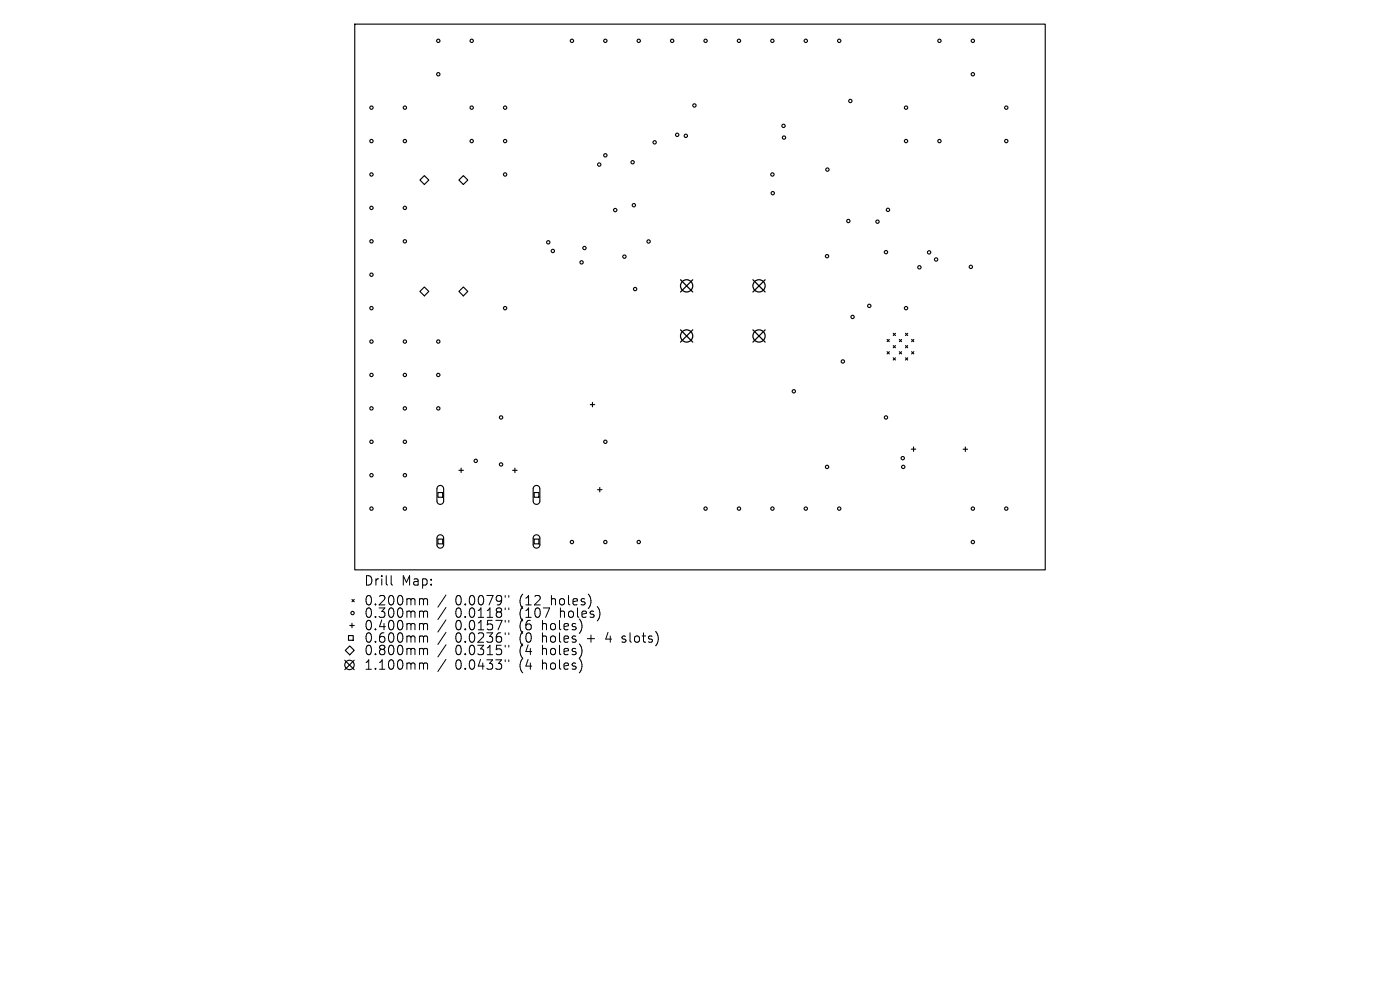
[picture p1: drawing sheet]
<svg xmlns="http://www.w3.org/2000/svg" width="297mm" height="210mm" viewBox="0 0 297 210" stroke-linecap="round" stroke-linejoin="round" font-family="sans-serif">
<defs><g id="words">
<g font-size="2.8">
<text x="77.1" y="124.5">Drill</text>
<text x="85.2" y="124.5">Map:</text>
<text x="77.1" y="128.7">0.200mm</text>
<text x="77.1" y="131.3">0.300mm</text>
<text x="96.6" y="128.7">0.0079&quot;</text>
<text x="96.6" y="131.3">0.0118&quot;</text>
<text x="110.3" y="128.7">(12</text>
<text x="110.3" y="131.3">(107</text>
<text x="117.2" y="128.7">holes)</text>
<text x="119.1" y="131.3">holes)</text>
<text x="77.1" y="134">0.400mm</text>
<text x="77.1" y="136.6">0.600mm</text>
<text x="96.6" y="134">0.0157&quot;</text>
<text x="96.6" y="136.6">0.0236&quot;</text>
<text x="110.3" y="134">(6</text>
<text x="110.3" y="136.6">(0</text>
<text x="115.3" y="134">holes)</text>
<text x="115.3" y="136.6">holes</text>
<text x="125" y="136.6">+</text>
<text x="129.2" y="136.6">4</text>
<text x="132.8" y="136.6">slots)</text>
<text x="77.1" y="139.3">0.800mm</text>
<text x="77.1" y="142.4">1.100mm</text>
<text x="96.6" y="139.3">0.0315&quot;</text>
<text x="96.6" y="142.4">0.0433&quot;</text>
<text x="110.3" y="139.3">(4</text>
<text x="110.3" y="142.4">(4</text>
<text x="115.3" y="139.3">holes)</text>
<text x="115.3" y="142.4">holes)</text>
</g>
</g></defs>
<g fill="none" stroke="#000" stroke-width=".24">
<path d="M75.3 5.1h146.4v115.8h-146.4zM89.1 38.2l.9-1 1 1-1 .9zM97.4 38.2l.9-1 .9 1-.9 .9zM90 60.9l1 .9-1 1-.9-1zM98.3 60.9l.9 .9-.9 1-.9-1zM188.2 72l.5 .5M188.2 74.6l.5 .5M188.7 72l-.5 .5M188.7 74.6l-.5 .5M189.5 73.3l.5 .5M189.5 70.7l.5 .5M189.5 75.9l.5 .5"/>
<path d="M190 70.7l-.5 .5M190 73.3l-.5 .5M190 75.9l-.5 .5M190.8 74.6l.5 .5M190.8 72l.5 .5M191.3 72l-.5 .5M191.3 74.6l-.5 .5M192.1 75.9l.5 .5M192.1 73.3l.5 .5M192.1 70.7l.5 .5M192.6 70.7l-.5 .5M192.6 73.3l-.5 .5"/>
<path d="M192.6 75.9l-.5 .5M193.4 74.6l.5 .5M193.4 72l.5 .5M193.9 72l-.5 .5M193.9 74.6l-.5 .5M97.4 99.8h.9M97.8 99.3v.9M108.8 99.8h.9M109.2 99.3v.9M125.2 85.8h1M125.7 85.4v.9M193.3 95.3h1"/>
<path d="M193.8 94.8v1M204.3 95.3h1M204.8 94.8v1M92.9 104.5h1v1h-1zM92.9 114.4h1v1h-1zM92.9 103.2a.71 .71 0 0 1 .8-.2 .71 .71 0 0 1 .4 .7v2.6a.71 .71 0 0 1-.7 .7 .71 .71 0 0 1-.7-.7v-2.7zM92.9 113.7a.71 .71 0 0 1 .8-.2 .71 .71 0 0 1 .4 .7v1.4a.71 .71 0 0 1-.7 .7 .71 .71 0 0 1-.7-.7v-1.5zM113.3 104.5h1v1h-1zM113.3 114.4h1v1h-1zM113.3 103.2a.71 .71 0 0 1 .8-.2 .71 .71 0 0 1 .4 .7v2.6a.71 .71 0 0 1-.7 .7 .71 .71 0 0 1-.7-.7v-2.7zM113.3 113.7a.71 .71 0 0 1 .8-.2 .71 .71 0 0 1 .4 .7v1.4a.71 .71 0 0 1-.7 .7 .71 .71 0 0 1-.7-.7v-1.5zM126.8 103.9h.9"/>
<path d="M127.2 103.4v1M73.9 134.8h1v1h-1zM74.2 137l.9 1-.9 .9-.9-.9zM74.2 132.7h.9M74.7 127.2l.4 .4M74.7 132.2v1M75.1 127.2l-.4 .4M73.1 140.1l2 2M75.1 140.1l-2 2"/>
<circle cx="93" cy="8.7" r=".35"/>
<circle cx="93" cy="15.7" r=".35"/>
<circle cx="100.1" cy="8.7" r=".35"/>
<circle cx="121.3" cy="8.7" r=".35"/>
<circle cx="128.4" cy="8.7" r=".35"/>
<circle cx="135.5" cy="8.7" r=".35"/>
<circle cx="142.6" cy="8.7" r=".35"/>
<circle cx="149.7" cy="8.7" r=".35"/>
<circle cx="156.8" cy="8.7" r=".35"/>
<circle cx="163.9" cy="8.7" r=".35"/>
<circle cx="170.9" cy="8.7" r=".35"/>
<circle cx="178" cy="8.7" r=".35"/>
<circle cx="199.3" cy="8.7" r=".35"/>
<circle cx="206.4" cy="8.7" r=".35"/>
<circle cx="206.4" cy="15.7" r=".35"/>
<circle cx="78.8" cy="29.9" r=".35"/>
<circle cx="78.8" cy="37" r=".35"/>
<circle cx="78.8" cy="22.8" r=".35"/>
<circle cx="85.9" cy="29.9" r=".35"/>
<circle cx="85.9" cy="22.8" r=".35"/>
<circle cx="100.1" cy="29.9" r=".35"/>
<circle cx="100.1" cy="22.8" r=".35"/>
<circle cx="107.2" cy="37" r=".35"/>
<circle cx="107.2" cy="29.9" r=".35"/>
<circle cx="107.2" cy="22.8" r=".35"/>
<circle cx="127.1" cy="34.9" r=".35"/>
<circle cx="128.4" cy="32.9" r=".35"/>
<circle cx="134.2" cy="34.4" r=".35"/>
<circle cx="138.9" cy="30.2" r=".35"/>
<circle cx="143.7" cy="28.6" r=".35"/>
<circle cx="145.5" cy="28.8" r=".35"/>
<circle cx="147.3" cy="22.4" r=".35"/>
<circle cx="163.9" cy="37" r=".35"/>
<circle cx="166.2" cy="26.7" r=".35"/>
<circle cx="166.3" cy="29.2" r=".35"/>
<circle cx="175.5" cy="36" r=".35"/>
<circle cx="180.4" cy="21.4" r=".35"/>
<circle cx="192.2" cy="29.9" r=".35"/>
<circle cx="192.2" cy="22.8" r=".35"/>
<circle cx="199.3" cy="29.9" r=".35"/>
<circle cx="213.5" cy="29.9" r=".35"/>
<circle cx="213.5" cy="22.8" r=".35"/>
<circle cx="78.8" cy="51.2" r=".35"/>
<circle cx="78.8" cy="44.1" r=".35"/>
<circle cx="78.8" cy="58.3" r=".35"/>
<circle cx="85.9" cy="44.1" r=".35"/>
<circle cx="85.9" cy="51.2" r=".35"/>
<circle cx="116.3" cy="51.4" r=".35"/>
<circle cx="117.3" cy="53.2" r=".35"/>
<circle cx="123.4" cy="55.7" r=".35"/>
<circle cx="124" cy="52.6" r=".35"/>
<circle cx="130.5" cy="44.6" r=".35"/>
<circle cx="132.5" cy="54.4" r=".35"/>
<circle cx="134.5" cy="43.5" r=".35"/>
<circle cx="137.6" cy="51.2" r=".35"/>
<circle cx="163.9" cy="41" r=".35"/>
<circle cx="175.5" cy="54.3" r=".35"/>
<circle cx="180" cy="46.9" r=".35"/>
<circle cx="186.2" cy="47" r=".35"/>
<circle cx="188" cy="53.5" r=".35"/>
<circle cx="188.4" cy="44.5" r=".35"/>
<circle cx="195" cy="56.7" r=".35"/>
<circle cx="197.1" cy="53.5" r=".35"/>
<circle cx="198.6" cy="55" r=".35"/>
<circle cx="206" cy="56.6" r=".35"/>
<circle cx="78.8" cy="65.4" r=".35"/>
<circle cx="78.8" cy="72.5" r=".35"/>
<circle cx="78.8" cy="79.5" r=".35"/>
<circle cx="85.9" cy="79.5" r=".35"/>
<circle cx="85.9" cy="72.5" r=".35"/>
<circle cx="93" cy="79.5" r=".35"/>
<circle cx="93" cy="72.5" r=".35"/>
<circle cx="107.2" cy="65.4" r=".35"/>
<circle cx="134.7" cy="61.3" r=".35"/>
<circle cx="178.8" cy="76.7" r=".35"/>
<circle cx="180.9" cy="67.2" r=".35"/>
<circle cx="184.4" cy="64.9" r=".35"/>
<circle cx="192.2" cy="65.4" r=".35"/>
<circle cx="78.8" cy="93.7" r=".35"/>
<circle cx="78.8" cy="86.6" r=".35"/>
<circle cx="85.9" cy="93.7" r=".35"/>
<circle cx="85.9" cy="86.6" r=".35"/>
<circle cx="93" cy="86.6" r=".35"/>
<circle cx="100.9" cy="97.8" r=".35"/>
<circle cx="106.3" cy="88.6" r=".35"/>
<circle cx="106.3" cy="98.5" r=".35"/>
<circle cx="128.4" cy="93.7" r=".35"/>
<circle cx="168.4" cy="83" r=".35"/>
<circle cx="175.5" cy="99" r=".35"/>
<circle cx="188" cy="88.6" r=".35"/>
<circle cx="191.5" cy="97.2" r=".35"/>
<circle cx="191.6" cy="99" r=".35"/>
<circle cx="78.8" cy="100.8" r=".35"/>
<circle cx="78.8" cy="107.9" r=".35"/>
<circle cx="85.9" cy="100.8" r=".35"/>
<circle cx="85.9" cy="107.9" r=".35"/>
<circle cx="121.3" cy="115" r=".35"/>
<circle cx="128.4" cy="115" r=".35"/>
<circle cx="135.5" cy="115" r=".35"/>
<circle cx="149.7" cy="107.9" r=".35"/>
<circle cx="156.8" cy="107.9" r=".35"/>
<circle cx="163.9" cy="107.9" r=".35"/>
<circle cx="170.9" cy="107.9" r=".35"/>
<circle cx="178" cy="107.9" r=".35"/>
<circle cx="206.4" cy="107.9" r=".35"/>
<circle cx="206.4" cy="115" r=".35"/>
<circle cx="213.5" cy="107.9" r=".35"/>
<circle cx="74.8" cy="130" r=".35"/>
<circle cx="74.1" cy="141.1" r="1"/>
</g>
<g fill="none" stroke="#000" stroke-width=".26">
<path d="M144.4 59.3l2.6 2.6M147 59.3l-2.6 2.6M159.7 59.3l2.6 2.6M162.3 59.3l-2.6 2.6M144.4 70l2.6 2.6M147 70l-2.6 2.6M159.7 70l2.6 2.6M162.3 70l-2.6 2.6"/>
<circle cx="145.7" cy="71.3" r="1.3"/>
<circle cx="145.7" cy="60.6" r="1.3"/>
<circle cx="161" cy="71.3" r="1.3"/>
<circle cx="161" cy="60.6" r="1.3"/>
</g>
<g fill="none" stroke="#000" stroke-width=".21">
<path d="M83 122.1v1.7l.3 .3M89.3 127h.3l.2 .3M89.3 129.6h.3l.2 .3M89.3 132.3h.3l.2 .3M89.3 134.9h.3l.2 .3M89.3 137.5h.3l.2 .3M89.8 127.3l.3-.3 .5 .1 .1 1.2M89.8 127.3v1M89.8 129.9v1.1M89.8 132.6v1M89.8 135.2v1M89.8 137.8v1.1"/>
<path d="M89.8 129.9l.3-.3 .5 .1 .1 1.3M89.8 132.6l.3-.3 .5 .1 .1 1.2M89.8 135.2l.3-.3 .5 .1 .1 1.2M89.8 137.8l.3-.3 .5 .1 .1 1.3M94.6 126.2l-1.7 2.6M94.6 128.9l-1.7 2.5M94.6 131.5l-1.7 2.6M94.6 134.1l-1.7 2.6M94.6 136.8l-1.7 2.6M94.6 139.9l-1.7 2.5M107.2 126.3v.4M107.2 129v.3"/>
<path d="M107.2 131.6v.4M107.2 134.2v.4M107.2 136.9v.4M107.2 140v.4M107.9 126.3v.4M107.9 129v.3M107.9 131.6v.4M107.9 134.2v.4M107.9 136.9v.4M107.9 140v.4M131.9 136.1l.2 .1M132 135v.5"/>
<path d="M89.3 140.6h.3l.2 .3M89.8 140.9v1.1M89.8 140.9l.3-.3 .5 .1 .1 1.3"/>
</g>
<use href="#words"/>
</svg>
